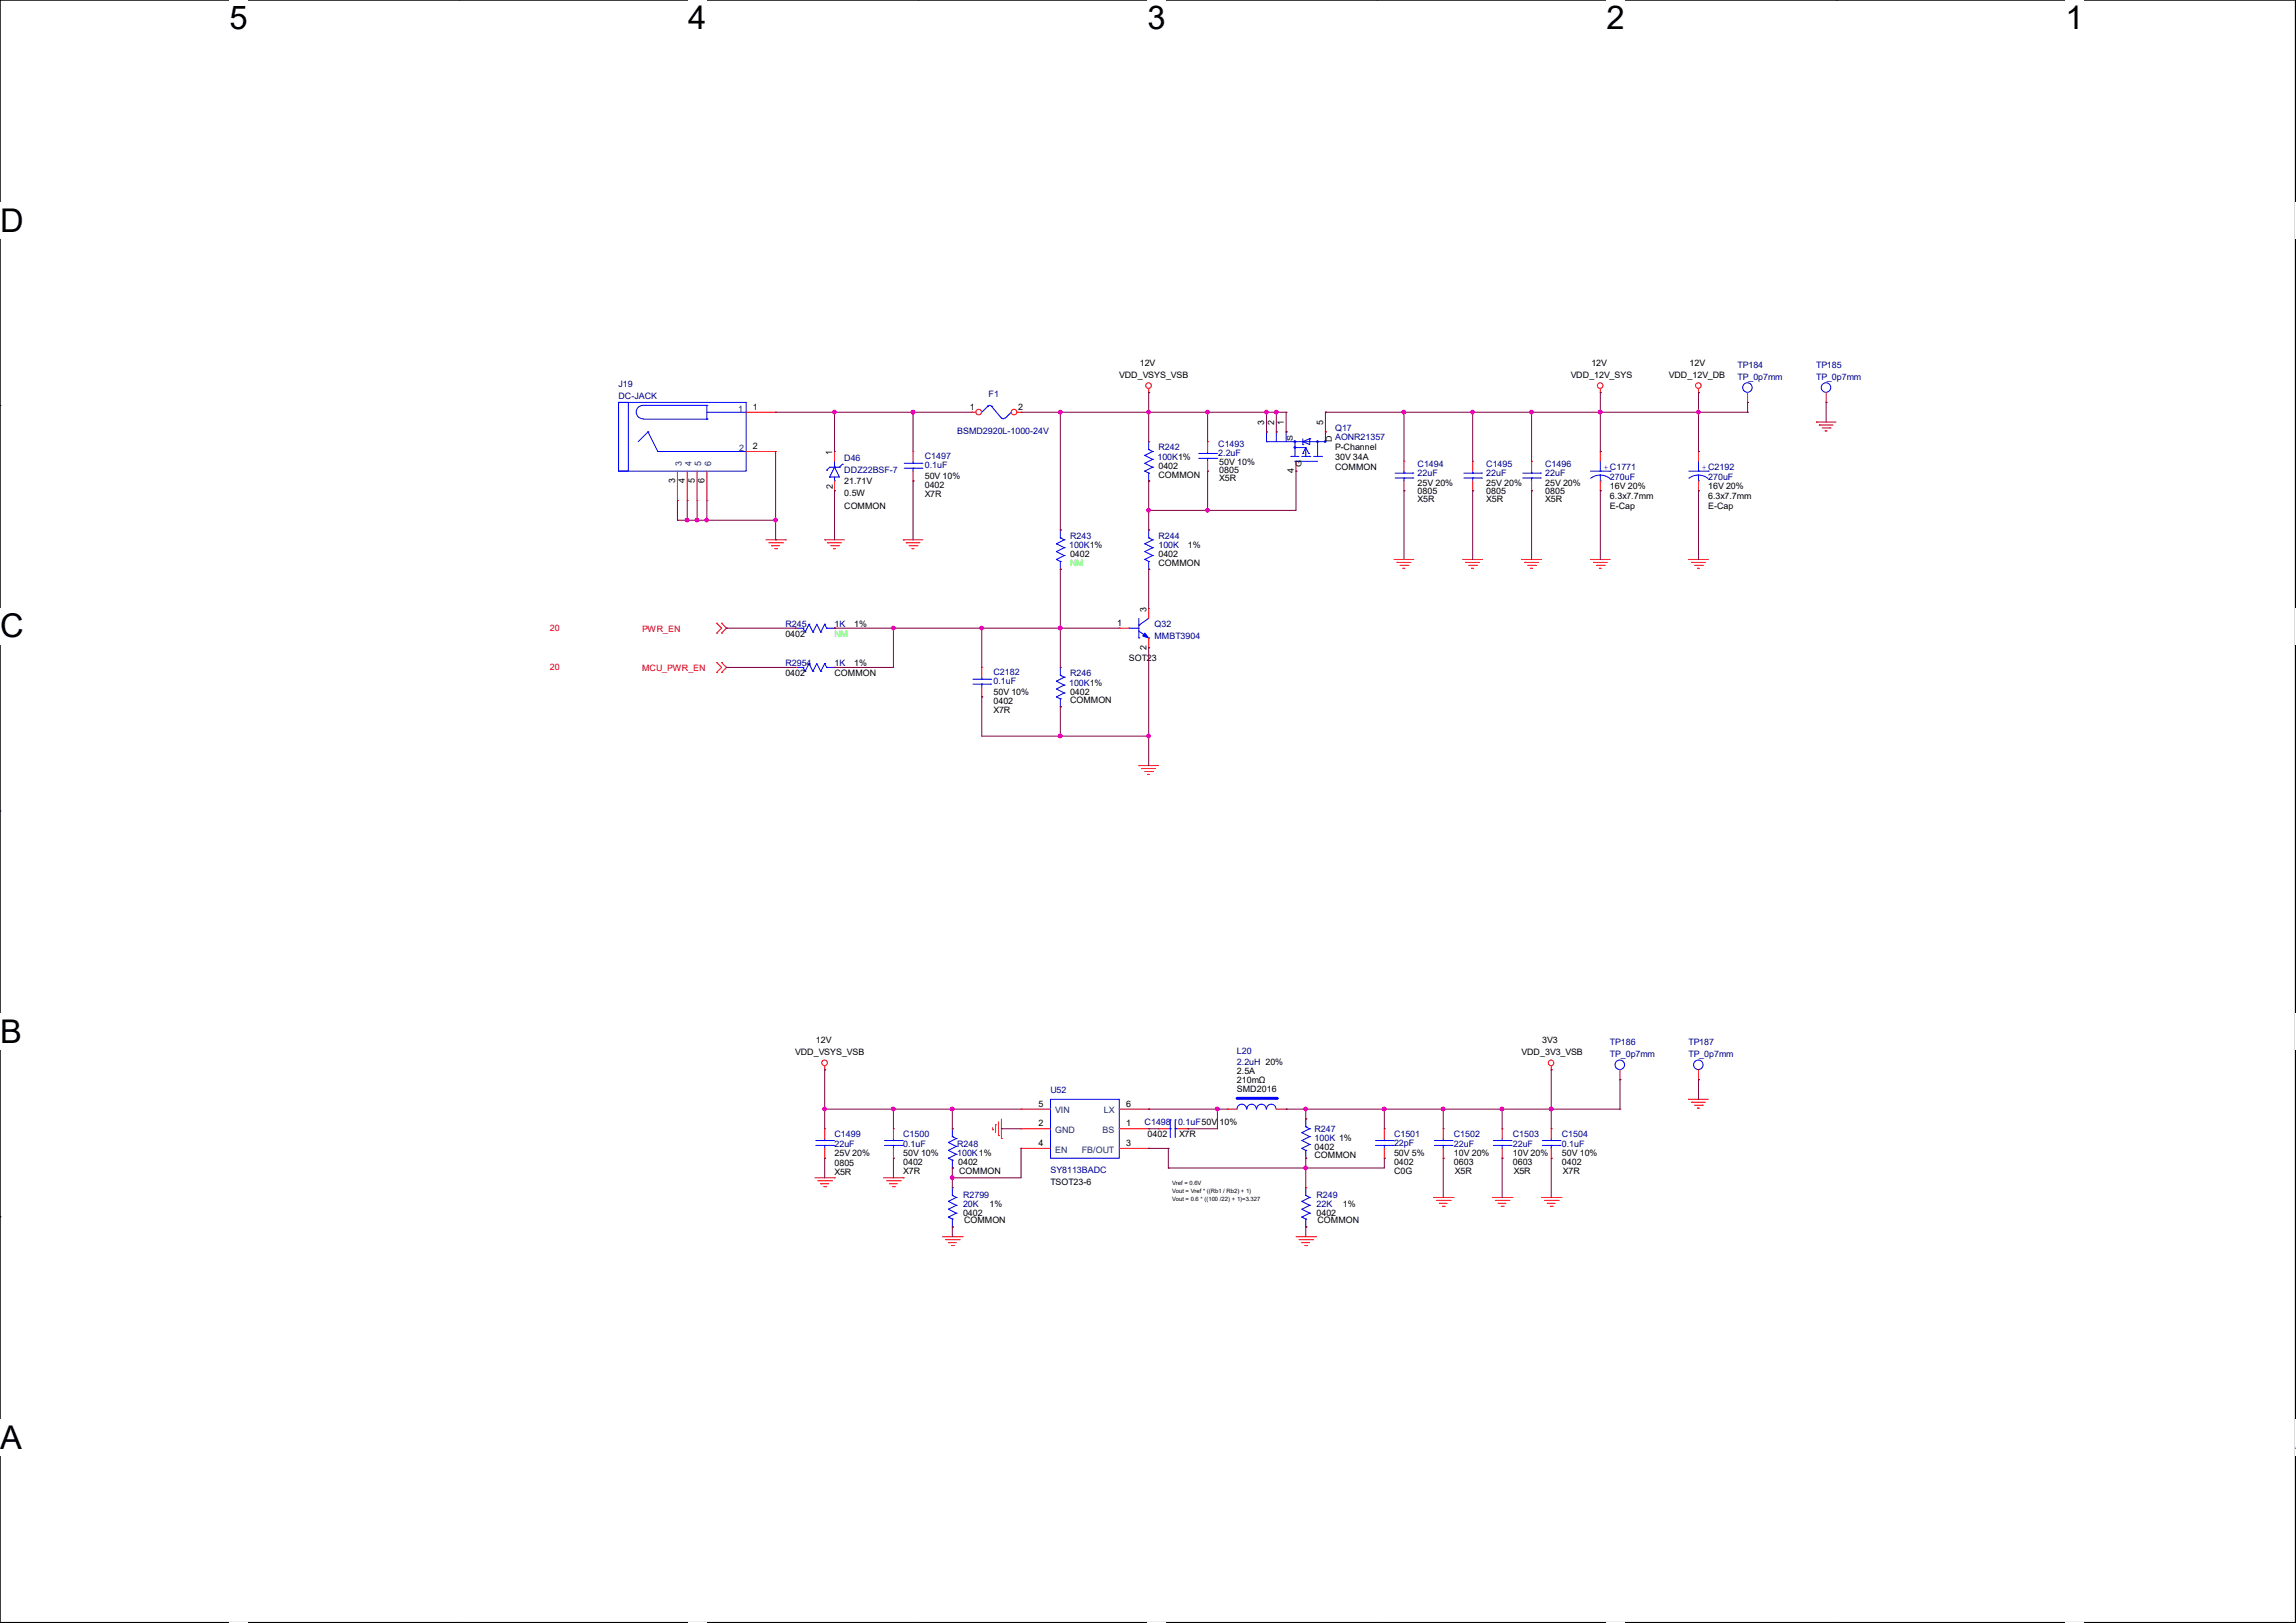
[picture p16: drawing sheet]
<svg xmlns="http://www.w3.org/2000/svg" width="297mm" height="210mm" viewBox="0 0 297 210" stroke-linecap="round" stroke-linejoin="round" font-family="sans-serif">
<defs><g id="words">
<g font-size="4.2">
<text x="29.7" y="3.8">5</text>
<text x="89" y="3.8">4</text>
<text x="148.4" y="3.8">3</text>
<text x="207.8" y="3.8">2</text>
<text x="267.2" y="3.8">1</text>
<text x="0" y="30">D</text>
<text x="0" y="82.5">C</text>
<text x="0" y="135">B</text>
<text x="0" y="187.5">A</text>
<text x="296.9" y="187.5">A</text>
</g>
<g font-size="1.1">
<text x="147.4" y="47.3">12V</text>
<text x="205.8" y="47.3">12V</text>
<text x="218.5" y="47.3">12V</text>
<text x="97.4" y="53">1</text>
<text x="125.5" y="53">1</text>
<text x="131.7" y="53">2</text>
<text x="144.8" y="48.9">VDD_VSYS_VSB</text>
<text x="203.2" y="48.9">VDD_12V_SYS</text>
<text x="215.9" y="48.9">VDD_12V_DB</text>
<text x="97.4" y="58.1">2</text>
<text x="107.7" y="58.8" transform="rotate(-90 107.7 58.8)">1</text>
<text x="163.5" y="55" transform="rotate(-90 163.5 55)">3</text>
<text x="164.8" y="55" transform="rotate(-90 164.8 55)">2</text>
<text x="166.1" y="55" transform="rotate(-90 166.1 55)">1</text>
<text x="171.2" y="55" transform="rotate(-90 171.2 55)">5</text>
<text x="172.7" y="58.3">P-Channel</text>
<text x="172.7" y="59.5">30V 34A</text>
<text x="87.3" y="62.5" transform="rotate(-90 87.3 62.5)">3</text>
<text x="88.6" y="62.5" transform="rotate(-90 88.6 62.5)">4</text>
<text x="89.9" y="62.5" transform="rotate(-90 89.9 62.5)">5</text>
<text x="91.1" y="62.5" transform="rotate(-90 91.1 62.5)">6</text>
<text x="107.7" y="63.3" transform="rotate(-90 107.7 63.3)">2</text>
<text x="109.2" y="62.6">21.71V</text>
<text x="109.2" y="64.2">0.5W</text>
<text x="109.2" y="65.9">COMMON</text>
<text x="119.6" y="61.9">50V 10%</text>
<text x="119.6" y="63.2">0402</text>
<text x="119.6" y="64.3">X7R</text>
<text x="149.8" y="60.7">0402</text>
<text x="149.8" y="61.8">COMMON</text>
<text x="157.7" y="60.2">50V 10%</text>
<text x="157.7" y="61.2">0805</text>
<text x="157.7" y="62.2">X5R</text>
<text x="167.3" y="61.2" transform="rotate(-90 167.3 61.2)">4</text>
<text x="172.7" y="60.8">COMMON</text>
<text x="183.4" y="62.8">25V 20%</text>
<text x="183.4" y="64">0805</text>
<text x="183.4" y="65">X5R</text>
<text x="192.3" y="62.8">25V 20%</text>
<text x="192.3" y="64">0805</text>
<text x="192.3" y="65">X5R</text>
<text x="199.9" y="62.8">25V 20%</text>
<text x="199.9" y="64">0805</text>
<text x="199.9" y="65">X5R</text>
<text x="208.3" y="63.3">16V 20%</text>
<text x="208.3" y="64.6">6.3x7.7mm</text>
<text x="208.3" y="65.9">E-Cap</text>
<text x="221" y="63.3">16V 20%</text>
<text x="221" y="64.6">6.3x7.7mm</text>
<text x="221" y="65.9">E-Cap</text>
<text x="153.7" y="71">1%</text>
<text x="138.4" y="72.1">0402</text>
<text x="149.8" y="72.1">0402</text>
<text x="149.8" y="73.2">COMMON</text>
<text x="101.6" y="82.4">0402</text>
<text x="110.5" y="81.1">1%</text>
<text x="144.5" y="81">1</text>
<text x="148.3" y="79.1" transform="rotate(-90 148.3 79.1)">3</text>
<text x="101.6" y="87.5">0402</text>
<text x="107.9" y="87.5">COMMON</text>
<text x="110.5" y="86.2">1%</text>
<text x="128.5" y="89.9">50V 10%</text>
<text x="138.4" y="89.9">0402</text>
<text x="146" y="85.6">SOT23</text>
<text x="148.3" y="84.1" transform="rotate(-90 148.3 84.1)">2</text>
<text x="128.5" y="91.1">0402</text>
<text x="128.5" y="92.3">X7R</text>
<text x="138.4" y="91">COMMON</text>
<text x="102.9" y="136.5">VDD_VSYS_VSB</text>
<text x="105.5" y="135">12V</text>
<text x="196.8" y="136.5">VDD_3V3_VSB</text>
<text x="199.5" y="135">3V3</text>
<text x="134.4" y="143.2">5</text>
<text x="145.7" y="143.2">6</text>
<text x="160" y="141.3">SMD2016</text>
<text x="160" y="139">2.5A</text>
<text x="160" y="140.2">210mΩ</text>
<text x="107.9" y="149.6">25V 20%</text>
<text x="116.8" y="149.6">50V 10%</text>
<text x="134.4" y="148.3">4</text>
<text x="134.4" y="145.8">2</text>
<text x="145.7" y="145.8">1</text>
<text x="145.7" y="148.3">3</text>
<text x="148.4" y="147.2">0402</text>
<text x="152.5" y="147.2">X7R</text>
<text x="170" y="148.8">0402</text>
<text x="170" y="149.8">COMMON</text>
<text x="180.3" y="149.6">50V 5%</text>
<text x="188.1" y="149.6">10V 20%</text>
<text x="195.7" y="149.6">10V 20%</text>
<text x="202" y="149.6">50V 10%</text>
<text x="107.9" y="150.8">0805</text>
<text x="107.9" y="152">X5R</text>
<text x="116.8" y="150.7">0402</text>
<text x="116.8" y="151.9">X7R</text>
<text x="123.9" y="150.7">0402</text>
<text x="124.1" y="151.9">COMMON</text>
<text x="135.9" y="153.4">TSOT23-6</text>
<text x="180.3" y="150.7">0402</text>
<text x="180.3" y="151.9">C0G</text>
<text x="188.1" y="150.7">0603</text>
<text x="188.2" y="151.9">X5R</text>
<text x="195.7" y="150.7">0603</text>
<text x="195.8" y="151.9">X5R</text>
<text x="202" y="150.7">0402</text>
<text x="202.2" y="151.9">X7R</text>
<text x="124.6" y="157.3">0402</text>
<text x="124.7" y="158.2">COMMON</text>
<text x="128" y="156.2">1%</text>
<text x="170.3" y="157.3">0402</text>
<text x="170.4" y="158.2">COMMON</text>
<text x="173.7" y="156.2">1%</text>
</g>
<g font-size="1.1" fill="#000080">
<text x="224.8" y="47.6">TP184</text>
<text x="234.9" y="47.6">TP185</text>
<text x="80" y="50.1">J19</text>
<text x="80" y="51.6">DC-JACK</text>
<text x="127.9" y="51.4">F1</text>
<text x="224.8" y="49.1">TP_0p7mm</text>
<text x="234.9" y="49.1">TP_0p7mm</text>
<text x="109.2" y="59.6">D46</text>
<text x="119.6" y="59.4">C1497</text>
<text x="123.8" y="56.2">BSMD2920L-1000-24V</text>
<text x="149.7" y="59.5">100K1%</text>
<text x="149.8" y="58.3">R242</text>
<text x="157.6" y="57.9">C1493</text>
<text x="157.6" y="59">2.2uF</text>
<text x="172.7" y="55.7">Q17</text>
<text x="172.7" y="57">AONR21357</text>
<text x="109.2" y="61.2">DDZ22BSF-7</text>
<text x="119.6" y="60.5">0.1uF</text>
<text x="183.4" y="60.4">C1494</text>
<text x="183.4" y="61.6">22uF</text>
<text x="192.3" y="60.4">C1495</text>
<text x="192.3" y="61.6">22uF</text>
<text x="199.9" y="60.4">C1496</text>
<text x="199.9" y="61.6">22uF</text>
<text x="208.3" y="62.1">270uF</text>
<text x="221" y="62.1">270uF</text>
<text x="138.3" y="71">100K1%</text>
<text x="138.4" y="69.7">R243</text>
<text x="149.8" y="69.7">R244</text>
<text x="149.8" y="71">100K</text>
<text x="101.6" y="81.1">R245</text>
<text x="107.9" y="81.1">1K</text>
<text x="149.3" y="81.1">Q32</text>
<text x="149.3" y="82.6">MMBT3904</text>
<text x="101.6" y="86.2">R2954</text>
<text x="107.9" y="86.2">1K</text>
<text x="128.5" y="87.3">C2182</text>
<text x="128.5" y="88.5">0.1uF</text>
<text x="138.3" y="88.7">100K1%</text>
<text x="138.4" y="87.5">R246</text>
<text x="160" y="136.4">L20</text>
<text x="160" y="137.8">2.2uH 20%</text>
<text x="208.3" y="135.2">TP186</text>
<text x="208.3" y="136.7">TP_0p7mm</text>
<text x="218.4" y="135.2">TP187</text>
<text x="218.4" y="136.7">TP_0p7mm</text>
<text x="135.9" y="141.4">U52</text>
<text x="107.9" y="147.2">C1499</text>
<text x="107.9" y="148.4">22uF</text>
<text x="116.8" y="147.2">C1500</text>
<text x="116.8" y="148.4">0.1uF</text>
<text x="123.8" y="148.4">R248</text>
<text x="123.8" y="149.6">100K1%</text>
<text x="148.1" y="145.6">C1498</text>
<text x="152.4" y="145.6">0.1uF50V 10%</text>
<text x="170" y="146.5">R247</text>
<text x="170" y="147.7">100K 1%</text>
<text x="180.3" y="147.2">C1501</text>
<text x="180.3" y="148.3">22pF</text>
<text x="188.1" y="147.2">C1502</text>
<text x="188.1" y="148.4">22uF</text>
<text x="195.7" y="147.2">C1503</text>
<text x="195.7" y="148.4">22uF</text>
<text x="202" y="147.2">C1504</text>
<text x="202" y="148.4">0.1uF</text>
<text x="124.6" y="155">R2799</text>
<text x="135.9" y="151.7">SY8113BADC</text>
<text x="170.3" y="155">R249</text>
<text x="124.6" y="156.2">20K</text>
<text x="170.3" y="156.2">22K</text>
</g>
<g font-size="1.1" fill="#004080">
<text x="95.5" y="53.3">1</text>
<text x="95.6" y="58.4">2</text>
<text x="88.2" y="60.3" transform="rotate(-90 88.2 60.3)">3</text>
<text x="89.5" y="60.3" transform="rotate(-90 89.5 60.3)">4</text>
<text x="90.7" y="60.3" transform="rotate(-90 90.7 60.3)">5</text>
<text x="92" y="60.3" transform="rotate(-90 92 60.3)">6</text>
<text x="136.5" y="149.1">EN</text>
<text x="136.5" y="146.6">GND</text>
<text x="136.5" y="144.1">VIN</text>
<text x="139.9" y="149.1">FB/OUT</text>
<text x="142.6" y="146.6">BS</text>
<text x="142.8" y="144.1">LX</text>
</g>
<g font-size="1.1" fill="#00f">
<text x="207.4" y="60.8">+ C1771</text>
<text x="220.1" y="60.8">+ C2192</text>
</g>
<g font-size="1.1" fill="#0f0">
<text x="138.4" y="73.2">NM</text>
<text x="107.9" y="82.4">NM</text>
</g>
<g font-size="1.1" fill="#f00">
<text x="71.1" y="81.6">20</text>
<text x="83.1" y="81.7">PWR_EN</text>
<text x="71.1" y="86.7">20</text>
<text x="83.1" y="86.8">MCU_PWR_EN</text>
</g>
<g font-size="1">
<text x="167.2" y="57" transform="rotate(-90 167.2 57)">S</text>
<text x="172.3" y="57.2" transform="rotate(-90 172.3 57.2)">D</text>
<text x="168.4" y="60.5" transform="rotate(-90 168.4 60.5)">G</text>
</g>
<g font-size=".8">
<text x="151.6" y="153.4">Vref = 0.6V</text>
<text x="151.6" y="155.4">Vout = 0.6 * ((100 /22) + 1)=3.327</text>
<text x="151.6" y="154.4">Vout = Vref * ((Rb1 / Rb2) + 1)</text>
</g>
</g></defs>
<path d="M0 0h296.9v209.9h-296.9z" fill="none" stroke="#000" stroke-width=".13"/>
<g fill="#fff">
<path d="M29.7 0h2.3v4.7h-2.3z"/>
<path d="M29.7 209.9h2.3v.1h-2.3z"/>
</g>
<path d="M59.4 0h.1M59.4 209.9h.1" fill="none" stroke="#000" stroke-width=".13"/>
<g fill="#fff">
<path d="M89 0h2.4v4.7h-2.4z"/>
<path d="M89 209.9h2.4v.1h-2.4z"/>
</g>
<path d="M118.7 0h.1M118.7 209.9h.1" fill="none" stroke="#000" stroke-width=".13"/>
<g fill="#fff">
<path d="M148.4 0h2.4v4.7h-2.4z"/>
<path d="M148.4 209.9h2.4v.1h-2.4z"/>
</g>
<path d="M178.1 0h.1M178.1 209.9h.1" fill="none" stroke="#000" stroke-width=".13"/>
<g fill="#fff">
<path d="M207.8 0h2.4v4.7h-2.4z"/>
<path d="M207.8 209.9h2.4v.1h-2.4z"/>
</g>
<path d="M237.5 0h.1M237.5 209.9h.1" fill="none" stroke="#000" stroke-width=".13"/>
<g fill="#fff">
<path d="M267.2 0h2.4v4.7h-2.4z"/>
<path d="M267.2 209.9h2.4v.1h-2.4z"/>
<path d="M0 26.2h3v4.7h-3z"/>
<path d="M296.9 26.2h.1v4.7h-.1z"/>
<path d="M0 78.7h3v4.7h-3z"/>
<path d="M296.9 78.7h.1v4.7h-.1z"/>
</g>
<path d="M0 52.5h.1M296.9 52.5h.1" fill="none" stroke="#000" stroke-width=".13"/>
<g fill="#fff">
<path d="M0 131.1h2.8v4.8h-2.8z"/>
<path d="M296.9 131.1h.1v4.8h-.1z"/>
</g>
<path d="M0 104.9h.1M296.9 104.9h.1" fill="none" stroke="#000" stroke-width=".13"/>
<g fill="#fff">
<path d="M-.1 183.6h2.9v4.8h-2.9z"/>
<path d="M296.8 183.6h.2v4.8h-.2z"/>
</g>
<path d="M0 157.4h.1M296.9 157.4h.1" fill="none" stroke="#000" stroke-width=".13"/>
<g fill="none" stroke="#f00" stroke-width=".13">
<path d="M96.5 53.3h3.8M96.5 58.4h3.8M100.3 53.3h.1M100.3 58.4h.1M118.1 58.4h.1M118.1 58.4v1.3M148.6 50.8h.1M148.6 57.1h.1M148.6 50.3v.5M156.2 57.1h.1M156.2 57.1v1.3M156.2 59.7v1.3"/>
<path d="M163.8 55.9h.1M165.1 55.9h.1M166.4 55.9h.1M167.6 59.7v1.3M171.4 55.9h.1M190.5 59.7h.1M190.5 59.7v1.3M207 50.8h.1M207 58.4h.1M207 50.3v.5M207 58.4v1.3M219.7 50.8h.1"/>
<path d="M219.7 50.3v.5M234.9 54.6h.1M234.9 54.6h2.6M235.3 55h.1M235.3 55h1.8M235.7 55.4h1M236.1 55.8h.1M236.1 55.8h.2M236.2 52.1h.1M236.2 50.8v1.3M236.7 55.4h.1M87.6 64.8h.1"/>
<path d="M87.6 61v3.8M88.9 64.8h.1M88.9 61v3.8M90.2 64.8h.1M90.2 61v3.8M91.4 64.8h.1M91.4 61v3.8M99.1 69.8h2.5M99.4 70.2h1.8M99.8 70.6h.1M99.8 70.6h1M100.2 71h.3"/>
<path d="M100.5 71h.1M101.2 70.2h.1M101.6 69.8h.1M106.7 69.8h.1M106.7 69.8h2.5M107.1 70.2h.1M107.1 70.2h1.7M107.4 70.6h1.1M107.8 71h.1M107.8 71h.3M108.5 70.6h.1M116.8 69.8h.1"/>
<path d="M116.8 69.8h2.6M117.2 70.2h.1M117.2 70.2h1.8M117.6 70.6h1M118 71h.1M118 71h.2M118.1 62.2h.1M118.1 61v1.2M118.6 70.6h.1M137.2 68.6h.1M137.2 73.7h.1M148.6 68.6h.1"/>
<path d="M148.6 73.7h.1M148.6 62.2h.1M156.2 61h.1M167.6 61h.1M180.3 72.4h.1M180.3 72.4h2.6M180.7 72.8h.1M180.7 72.8h1.8M181.1 73.2h1M181.5 73.5h.1M181.5 73.5h.2M182.1 73.2h.1"/>
<path d="M189.2 72.4h.1M189.2 72.4h2.6M189.6 72.8h.1M189.6 72.8h1.8M190 73.2h1M190.4 73.5h.1M190.4 73.5h.2M190.5 63.5h.1M190.5 62.2v1.3M191 73.2h.1M196.8 72.4h.1M196.8 72.4h2.6"/>
<path d="M197.2 72.8h.1M197.2 72.8h1.8M197.6 73.2h1M198 73.5h.1M198 73.5h.2M198.6 73.2h.1M205.7 72.4h.1M205.7 72.4h2.6M206.1 72.8h.1M206.1 72.8h1.8M206.5 73.2h1M206.9 73.5h.1"/>
<path d="M206.9 73.5h.2M207 63.5h.1M207 62.2v1.3M207.5 73.2h.1M218.4 72.4h.1M218.4 72.4h2.6M218.8 72.8h.1M218.8 72.8h1.8M219.2 73.2h1M219.6 73.5h.1M219.6 73.5h.2M220.2 73.2h.1"/>
<path d="M92.7 81.9h.1M92.7 80.6h.1M92.7 87h.1M92.7 85.7h.1M92.7 80.6l.6 .7-.6 .6M92.7 85.7l.6 .7-.6 .6M93.3 80.6h.1M93.3 81.9h.1M93.3 85.7h.1M93.3 87h.1M93.3 80.6l.7 .7-.7 .6M93.3 85.7l.7 .7-.7 .6"/>
<path d="M102.9 81.3h.1M102.9 86.4h.1M107.9 81.3h.1M107.9 86.4h.1M127 86.4h.1M127 90.2h.1M127 86.4v1.2M127 88.9v1.3M147.3 99.1h.1M147.3 99.1h2.6M147.7 99.4h.1M147.7 99.4h1.8"/>
<path d="M148.1 99.8h1M149.1 99.8h.1M148.5 100.2h.1M148.5 100.2h.2M106.7 138.4h.1M106.7 137.9v.5M200.7 138.4h.1M200.7 137.9v.5M219.7 139.7h.1M219.7 138.4v1.3M105.4 152.4h2.5M105.8 152.8h1.8"/>
<path d="M106.2 153.2h.1M106.2 153.2h1M106.6 153.5h.2M106.7 146h.1M106.7 149.9h.1M106.7 146v1.3M106.7 148.6v1.3M106.8 153.5h.1M107.6 152.8h.1M107.9 152.4h.1M114.3 152.4h2.5M114.7 152.8h1.8"/>
<path d="M115.1 153.2h.1M115.1 153.2h1M115.4 153.5h.3M115.7 153.5h.1M116.5 152.8h.1M116.8 152.4h.1M123.2 146h.1M123.2 151.1h.1M123.2 153.7h.1M123.2 158.7h.1M128.4 146.2h.1M128.4 145.9v.3"/>
<path d="M128.8 145.5h.1M128.8 145.5v1.1M129.2 146.9h.1M129.2 145.2v1.7M129.5 147.3h.1M129.5 144.8v2.5M168.9 153.7h.1M168.9 158.7h.1M168.9 144.8h.1M168.9 149.9h.1M179.1 146h.1M179.1 149.9h.1"/>
<path d="M179.1 146v1.3M179.1 148.6v1.3M185.4 154.9h2.6M185.8 155.3h1.8M186.2 155.7h.1M186.2 155.7h1M186.6 156.1h.2M186.7 146h.1M186.7 149.9h.1M186.7 146v1.3M186.7 148.6v1.3M186.8 156.1h.1"/>
<path d="M187.6 155.3h.1M188 154.9h.1M193 154.9h2.6M193.4 155.3h1.8M193.8 155.7h.1M193.8 155.7h1M194.2 156.1h.2M194.4 156.1h.1M195.2 155.3h.1M195.6 154.9h.1M199.4 154.9h2.5M199.8 155.3h1.7"/>
<path d="M200.2 155.7h.1M200.2 155.7h1M200.5 156.1h.3M200.7 146h.1M200.7 149.9h.1M200.7 146v1.3M200.7 148.6v1.3M200.8 156.1h.1M201.5 155.3h.1M201.9 154.9h.1M218.4 142.2h.1M218.4 142.2h2.6"/>
<path d="M218.8 142.6h.1M218.8 142.6h1.8M219.2 143h1M219.6 143.4h.1M219.6 143.4h.2M220.2 143h.1M121.9 160h2.6M122.3 160.4h1.8M122.7 160.8h.1M122.7 160.8h1M123.1 161.2h.2M123.3 161.2h.1"/>
<path d="M124.1 160.4h.1M124.5 160h.1M167.6 160h2.6M168 160.4h1.8M168.4 160.8h.1M168.4 160.8h1M168.8 161.2h.2M169 161.2h.1M169.8 160.4h.1M170.2 160h.1"/>
<circle cx="148.6" cy="49.9" r=".36"/>
<circle cx="207" cy="49.9" r=".36"/>
<circle cx="219.7" cy="49.9" r=".36"/>
<circle cx="106.7" cy="137.5" r=".36"/>
<circle cx="200.6" cy="137.5" r=".36"/>
</g>
<g fill="none" stroke="#00f" stroke-width=".13">
<path d="M80 52.1h1.3v8.9h-1.3zM80 52.1h16.5v8.9h-16.5zM83.2 54.2h8.2M83.8 55.9h.1M83.8 55.9l-1.3 1.2M83.8 55.9l1.3 2.5M85.1 58.4h.1M85.1 58.4h11.4M91.4 52.5h.1M91.4 54.2h.1M91.4 52.5h-8.2a.87 .87 0 0 0-.9 .8 .87 .87 0 0 0 .9 .9M91.4 52.5v1.7"/>
<path d="M91.4 53.3h5.1M96.5 58.4h.1M96.5 53.3h.1M117 59.9h2.3M118.1 59.9h.1M118.1 59.7v.2M119.3 59.9h.1M127.7 52.6l.3-.1 .3 .1M127.8 52.6h.1M127.8 52.6l-.8 .7M128.3 52.6h.1M128.3 52.6l1.2 1.5"/>
<path d="M130 54.1l-.2 .1-.2-.1M130.8 53.3h.1M130.8 53.3l-.8 .8M148.1 58.9h.1M148.1 58.9l1 .5M148.6 58.2h.1M148.6 57.1h.1M148.6 57.1v1.1M148.6 58.2l.5 .2M149.1 59.4h.1M149.1 58.4h.1M149.1 59.4l-1 .5 1 .6"/>
<path d="M149.1 58.4l-1 .5M155.1 59.3h2.3M155.1 58.7h2.3M156.2 58.7h.1M156.2 59.3h.1M156.2 58.4v.3M156.2 59.3v.4M157.4 59.3h.1M157.4 58.7h.1M163.8 57.1h.1M163.8 55.9h.1M163.8 55.9v1.2"/>
<path d="M165.1 55.9h.1M165.1 55.9v1.2M166.4 55.9h.1M166.4 55.9v1.2M167 59.1h.1M167 59.1h1M167.5 59.7h.1M167.5 57.9h.1M167.5 57.1h.1M167.5 59.7h2.9M167.5 57.9h1.4M167.5 57.1v2"/>
<path d="M167.6 59.7h.1M168.4 59.1h1M168.5 57.1h.1M168.5 58.7h.1M168.5 57.5h.1M168.5 56.8v.7M168.9 59.1h.1M168.9 57.9v1.2M168.9 57.9l-.4 .8M168.9 57.9l.4 .8M169.3 58.7h.1M169.4 59.1h.1"/>
<path d="M169.4 56.8h.1M169.4 56.8v.7l-.9-.4M169.4 56.8l-.9 .3M169.9 59.1h1M170.4 57.1h.1M170.4 57.1v2M170.9 59.1h.1M171.4 55.9h.1M171.4 55.9v1.2h-7.6M207 59.7v1.3M117 60.6h2.3M118.1 60.6h.1"/>
<path d="M118.1 60.6v.4M119.3 60.6h.1M136.7 72.4h.1M136.7 70.4h.1M136.7 72.4l.5 .2M136.7 70.4l1 .5M137.2 72.6h.1M137.2 69.6h.1M137.2 68.6h.1M137.2 73.7h.1M137.2 69.6l.5 .2M137.2 68.6v1"/>
<path d="M137.2 72.6v1.1M137.7 71.9h.1M137.7 70.9h.1M137.7 69.8h.1M137.7 70.9l-1 .5 1 .5M137.7 71.9l-1 .5M137.7 69.8l-1 .6M148.1 72.4h.1M148.1 70.4h.1M148.1 61h.1M148.1 72.4l.5 .2M148.1 70.4l1 .5"/>
<path d="M148.1 61l.5 .2M148.6 72.6h.1M148.6 69.6h.1M148.6 68.6h.1M148.6 73.7h.1M148.6 61.2h.1M148.6 62.2h.1M148.6 69.6l.5 .2M148.6 61.2v1M148.6 68.6v1M148.6 72.6v1.1M149.1 71.9h.1"/>
<path d="M149.1 70.9h.1M149.1 69.8h.1M149.1 60.5h.1M149.1 70.9l-1 .5 1 .5M149.1 71.9l-1 .5M149.1 69.8l-1 .6M149.1 60.5l-1 .5M189.4 61.8h2.2M189.4 61.2h2.2M190.5 61.2h.1M190.5 61.8h.1M190.5 61v.2"/>
<path d="M190.5 61.8v.4M191.6 61.8h.1M191.6 61.2h.1M205.7 61h2.6M207 62.2h.1M207 61h.1M207 61.5a2.02 2.02 0 0 1 1.2 .4M207 61.5a2 2 0 0 0-1.2 .4M207 61.5v.7M208.3 61h.1M102.9 81.3h.1M102.9 86.4h.1"/>
<path d="M102.9 81.3h1M102.9 86.4h1M103.9 81.3h.1M103.9 86.4h.1M103.9 81.3l.2 .5M103.9 86.4l.2 .5M104.1 81.8h.1M104.1 86.9h.1M104.6 80.8h.1M104.6 85.9h.1M104.6 80.8l-.5 1M104.6 80.8l.6 1"/>
<path d="M104.6 85.9l-.5 1M104.6 85.9l.6 1M105.2 81.8h.1M105.2 86.9h.1M105.2 81.8l.5-1 .5 1M105.2 86.9l.5-1 .5 1M106.2 81.8h.1M106.2 86.9h.1M106.7 80.8h.1M106.7 85.9h.1M106.7 80.8l.2 .5M106.7 80.8l-.5 1"/>
<path d="M106.7 85.9l.2 .5M106.7 85.9l-.5 1M106.9 81.3h.1M106.9 86.4h.1M106.9 81.3h1M106.9 86.4h1M107.9 81.3h.1M107.9 86.4h.1M125.9 88.5h2.2M125.9 87.9h2.2M127 87.9h.1M127 88.5h.1"/>
<path d="M127 87.6v.3M127 88.5v.4M128.1 88.5h.1M128.1 87.9h.1M105.5 148.2h2.3M105.5 147.6h2.3M106.7 147.6h.1M106.7 148.2h.1M106.7 147.3v.3M106.7 148.2v.4M107.8 148.2h.1M107.8 147.6h.1"/>
<path d="M122.7 149.9h.1M122.7 147.8h.1M122.7 157.5h.1M122.7 155.4h.1M122.7 149.9l.5 .2M122.7 147.8l1 .5M122.7 157.5l.5 .2M122.7 155.4l1 .6M123.2 150.1h.1M123.2 147.1h.1M123.2 146h.1M123.2 151.1h.1"/>
<path d="M123.2 157.7h.1M123.2 154.7h.1M123.2 153.7h.1M123.2 158.7h.1M123.2 147.1l.5 .2M123.2 146v1.1M123.2 150.1v1M123.2 153.7v1M123.2 157.7v1M123.2 154.7l.5 .2M123.7 149.4h.1M123.7 148.3h.1"/>
<path d="M123.7 147.3h.1M123.7 157h.1M123.7 156h.1M123.7 154.9h.1M123.7 148.3l-1 .5 1 .6M123.7 149.4l-1 .5M123.7 147.3l-1 .5M123.7 156l-1 .5 1 .5M123.7 157l-1 .5M123.7 154.9l-1 .5M168.4 157.5h.1M168.4 155.4h.1"/>
<path d="M168.4 148.6h.1M168.4 146.6h.1M168.4 157.5l.5 .2M168.4 155.4l1 .6M168.4 148.6l.5 .2M168.4 146.6l1 .5M168.9 157.7h.1M168.9 154.7h.1M168.9 153.7h.1M168.9 158.7h.1M168.9 148.8h.1M168.9 145.8h.1"/>
<path d="M168.9 144.8h.1M168.9 149.9h.1M168.9 154.7l.5 .2M168.9 144.8v1M168.9 148.8v1.1M168.9 153.7v1M168.9 157.7v1M168.9 145.8l.5 .2M169.4 157h.1M169.4 156h.1M169.4 154.9h.1M169.4 148.1h.1"/>
<path d="M169.4 147.1h.1M169.4 146h.1M169.4 156l-1 .5 1 .5M169.4 157l-1 .5M169.4 154.9l-1 .5M169.4 147.1l-1 .5 1 .5M169.4 148.1l-1 .5M169.4 146l-1 .6M177.9 148.2h2.3M177.9 147.6h2.3M179.1 147.6h.1M179.1 148.2h.1"/>
<path d="M179.1 147.3v.3M179.1 148.2v.4M180.2 148.2h.1M180.2 147.6h.1M185.5 148.2h2.3M185.5 147.6h2.3M186.7 147.6h.1M186.7 148.2h.1M186.7 147.3v.3M186.7 148.2v.4M187.8 148.2h.1M187.8 147.6h.1"/>
<path d="M199.5 148.2h2.3M199.5 147.6h2.3M200.7 147.6h.1M200.7 148.2h.1M200.7 147.3v.3M200.7 148.2v.4M201.8 148.2h.1M201.8 147.6h.1"/>
<circle cx="167.5" cy="57.1" r=".11"/>
<circle cx="167.5" cy="57.9" r=".11"/>
<circle cx="170.4" cy="57.1" r=".11"/>
<circle cx="171.4" cy="57.1" r=".11"/>
<circle cx="236.2" cy="50.1" r=".61"/>
<circle cx="219.7" cy="137.8" r=".61"/>
</g>
<circle cx="126.6" cy="53.3" r=".36" fill="#fff" stroke="#f00" stroke-width=".13"/>
<path d="M125.7 53.3h.1M125.7 53.3h.5" fill="none" stroke="#f00" stroke-width=".13"/>
<circle cx="131.2" cy="53.3" r=".36" fill="#fff" stroke="#f00" stroke-width=".13"/>
<g fill="none" stroke="#f00" stroke-width=".13">
<path d="M107.9 58.4h.1M107.9 58.4v1.3M131.6 53.3h.5M132.1 53.3h.1M181.6 59.7h.1M181.6 59.7v1.3M219.7 58.4h.1M219.7 58.4v1.3M226.1 52.1h.1M226.1 50.8v1.3M107.9 63.5h.1M107.9 62.2v1.3"/>
<path d="M148.6 78.7h.1M148.6 78.7v1.3M181.6 63.5h.1M181.6 62.2v1.3M219.7 63.5h.1M219.7 62.2v1.3M137.2 86.4h.1M137.2 91.4h.1M144.8 81.3h.1M144.8 81.3h1.2M148.6 83.8h.1M148.6 82.5v1.3"/>
<path d="M209.5 139.7h.1M209.5 138.4v1.3M115.6 146h.1M115.6 149.9h.1M115.6 146v1.3M115.6 148.6v1.3M149.9 146h.1M149.9 146h1.2M152.4 146h1.3M153.7 146h.1M194.3 146h.1M194.3 149.9h.1"/>
<path d="M194.3 146v1.3M194.3 148.6v1.3"/>
</g>
<g fill="none" stroke="#00f" stroke-width=".13">
<path d="M107.9 59.7v.8M219.7 59.7v1.3M106.9 60.8h.1M107.3 61.7h.1M107.9 60.5h.1M107.9 62.2h.1M107.9 60.5l.7 1.2h-1.3M107.9 61.7v.5M107.9 60.5l-.6 1.2M108.6 60.5h.1M108.6 60.5h-1.3l-.4 .3M109 60.1h.1"/>
<path d="M109 60.1l-.4 .4M180.5 61.8h2.3M180.5 61.2h2.3M181.6 61.2h.1M181.6 61.8h.1M181.6 61v.2M181.6 61.8v.4M182.8 61.8h.1M182.8 61.2h.1M218.4 61h2.6M219.7 62.2h.1M219.7 61h.1"/>
<path d="M219.7 61.5a2.02 2.02 0 0 1 1.2 .4M219.7 61.5a2 2 0 0 0-1.2 .4M219.7 61.5v.7M221 61h.1M136.7 90.2h.1M136.7 88.1h.1M136.7 90.2l.5 .2M136.7 88.1l1 .5M137.2 90.4h.1M137.2 87.4h.1M137.2 86.4h.1M137.2 91.4h.1"/>
<path d="M137.2 87.4l.5 .2M137.2 86.4v1M137.2 90.4v1M137.7 89.7h.1M137.7 88.6h.1M137.7 87.6h.1M137.7 88.6l-1 .6 1 .5M137.7 89.7l-1 .5M137.7 87.6l-1 .5M146 81.3h.1M146 81.3h1.3M147.3 80.9h.1"/>
<path d="M147.3 82.5h.1M147.3 81.7l1.3 .8M147.3 80v2.5M148.6 82.5h.1M148.6 80l-1.3 .9M114.4 148.2h2.3M114.4 147.6h2.3M115.6 147.6h.1M115.6 148.2h.1M115.6 147.3v.3M115.6 148.2v.4M116.7 148.2h.1"/>
<path d="M116.7 147.6h.1M151.1 146h.3M151.4 146h.1M151.4 144.9h.1M151.4 144.9v2.3M152 144.9h.1M152 146h.1M152 146h.4M152 144.9v2.3M193.2 148.2h2.3M193.2 147.6h2.3M194.3 147.6h.1"/>
<path d="M194.3 148.2h.1M194.3 147.3v.3M194.3 148.2v.4M195.5 148.2h.1M195.5 147.6h.1"/>
<circle cx="226" cy="50.1" r=".61"/>
<circle cx="209.5" cy="137.8" r=".61"/>
</g>
<path d="M148.1 81.9l.5 .6-.8-.2z" fill="#00f" stroke="#00f" stroke-width=".13"/>
<path d="M160 142.1h5.1" fill="none" stroke="#00f" stroke-width=".38"/>
<circle cx="165.1" cy="142.1" r=".19" fill="#00f"/>
<g fill="none" stroke="#00f" stroke-width=".13">
<path d="M197 61.8h2.3M197 61.2h2.3M198.1 61.2h.1M198.1 61.8h.1M198.1 61v.2M198.1 61.8v.4M199.3 61.8h.1M199.3 61.2h.1M135.9 142.2h8.9v7.7h-8.9zM161.2 143.5a.61 .61 0 0 0-.6-.6 .61 .61 0 0 0-.6 .6M162.5 143.5a.61 .61 0 0 0-.6-.6 .61 .61 0 0 0-.6 .6M163.8 143.5a.61 .61 0 0 0-.6-.6 .61 .61 0 0 0-.6 .6"/>
<path d="M165.1 143.5a.61 .61 0 0 0-.7-.6 .61 .61 0 0 0-.6 .6"/>
</g>
<g fill="none" stroke="#f00" stroke-width=".13">
<path d="M198.1 59.7h.1M198.1 59.7v1.3M198.1 63.5h.1M198.1 62.2v1.3M132.1 148.6h.1M132.1 146h.1M132.1 143.5h.1M132.1 143.5h3.8M132.1 146h3.8M132.1 148.6h3.8M144.8 143.5h3.8M144.8 146h3.8"/>
<path d="M144.8 148.6h3.8M148.6 146h.1M148.6 148.6h.1M148.6 143.5h.1M158.7 143.5h.1M158.7 143.5h1.3M165.1 143.5h1.3M166.4 143.5h.1"/>
</g>
<g fill="none" stroke="#800040" stroke-width=".13">
<path d="M100.3 53.3h25.4M100.3 58.4v11.4M107.9 53.3h.1M107.9 53.3v5.1M118.1 53.3h.1M118.1 53.3v5.1M132.1 53.3h34.3M137.2 53.3h.1M137.2 53.3v15.3M148.6 50.8h.1M148.6 53.3h.1M148.6 50.8v6.3"/>
<path d="M156.2 53.3h.1M156.2 53.3v3.8M163.8 53.3h.1M163.8 53.3v2.6M165.1 53.3h.1M165.1 53.3v2.6M166.4 53.3h.1M166.4 53.3v2.6M171.4 53.3h.1M171.4 53.3h54.7M171.4 53.3v2.6M181.6 53.3h.1"/>
<path d="M181.6 53.3v6.4M190.5 53.3h.1M190.5 53.3v6.4M198.1 53.3h.1M198.1 53.3v6.4M207 50.8h.1M207 53.3h.1M207 58.4h.1M207 50.8v7.6M219.7 53.3h.1M219.7 50.8h.1M219.7 58.4h.1"/>
<path d="M219.7 50.8v7.6M226.1 52.1h.1M226.1 53.3h.1M226.1 52.1v1.2M236.2 52.1h.1M236.2 52.1v2.5M87.6 67.3h.1M87.6 64.8v2.5M87.6 67.3h12.7M88.9 67.3h.1M88.9 64.8v2.5M90.2 67.3h.1"/>
<path d="M90.2 64.8v2.5M91.4 67.3h.1M91.4 64.8v2.5M100.3 67.3h.1M100.3 69.8h.1M107.9 63.5h.1M107.9 63.5v6.3M118.1 62.2h.1M118.1 62.2v7.6M137.2 73.7h.1M137.2 73.7v12.7M148.6 62.2h.1"/>
<path d="M148.6 66h.1M148.6 73.7h.1M148.6 62.2v6.4M148.6 73.7v5M156.2 61h.1M156.2 66h.1M156.2 61v5M167.6 61h.1M167.6 61v5h-19M181.6 63.5h.1M181.6 63.5v8.9M190.5 63.5h.1"/>
<path d="M190.5 63.5v8.9M198.1 63.5h.1M198.1 63.5v8.9M207 63.5h.1M207 63.5v8.9M219.7 63.5h.1M219.7 63.5v8.9M94 81.3h.1M94 86.4h.1M94 81.3h8.9M94 86.4h8.9M107.9 81.3h.1"/>
<path d="M107.9 86.4h.1M107.9 81.3h36.9M115.6 81.3h.1M115.6 81.3v5.1h-7.7M127 81.3h.1M127 90.2h.1M127 90.2v5h21.6M127 81.3v5.1M137.2 81.3h.1M137.2 91.4h.1M137.2 95.2h.1M137.2 91.4v3.8"/>
<path d="M148.6 83.8h.1M148.6 95.2h.1M148.6 83.8v15.3M106.7 138.4h.1M106.7 138.4v7.6M200.7 138.4h.1M200.7 138.4v7.6M209.5 139.7h.1M209.5 139.7v3.8M219.7 139.7h.1M219.7 139.7v2.5M106.7 143.5h.1"/>
<path d="M106.7 149.9h.1M106.7 149.9v2.5M106.7 143.5h25.4M115.6 143.5h.1M115.6 149.9h.1M115.6 143.5v2.5M115.6 149.9v2.5M123.2 143.5h.1M123.2 151.1h.1M123.2 152.4h.1M123.2 158.7h.1M123.2 143.5v2.5"/>
<path d="M123.2 151.1v2.6M123.2 158.7v1.3M129.5 146h.1M129.5 146h2.6M132.1 148.6h.1M132.1 148.6v3.8h-8.9M148.6 143.5h.1M148.6 146h.1M148.6 148.6h.1M148.6 143.5h10.1M148.6 146h1.3M148.6 148.6h2.5"/>
<path d="M151.1 148.6h.1M151.1 151.1h.1M151.1 148.6v2.5M153.7 146h.1M157.5 143.5h.1M157.5 143.5v2.5h-3.8M166.4 143.5h.1M166.4 143.5h43.1M168.9 143.5h.1M168.9 149.9h.1M168.9 151.1h.1M168.9 158.7h.1"/>
<path d="M168.9 143.5v1.3M168.9 149.9v3.8M168.9 158.7v1.3M179.1 143.5h.1M179.1 149.9h.1M179.1 143.5v2.5M179.1 149.9v1.2h-28M186.7 143.5h.1M186.7 149.9h.1M186.7 143.5v2.5M186.7 149.9v5M194.3 143.5h.1"/>
<path d="M194.3 149.9h.1M194.3 143.5v2.5M194.3 149.9v5M200.7 143.5h.1M200.7 149.9h.1M200.7 149.9v5M209.5 143.5h.1"/>
</g>
<g fill="#f0f" stroke="#f0f" stroke-width=".13">
<circle cx="207" cy="53.3" r=".23"/>
<circle cx="118.1" cy="53.3" r=".23"/>
<circle cx="107.9" cy="53.3" r=".23"/>
<circle cx="148.6" cy="53.3" r=".23"/>
<circle cx="137.1" cy="53.3" r=".23"/>
<circle cx="156.2" cy="53.3" r=".23"/>
<circle cx="163.8" cy="53.3" r=".23"/>
<circle cx="165.1" cy="53.3" r=".23"/>
<circle cx="190.5" cy="53.3" r=".23"/>
<circle cx="181.6" cy="53.3" r=".23"/>
<circle cx="198.1" cy="53.3" r=".23"/>
<circle cx="100.3" cy="67.3" r=".23"/>
<circle cx="148.6" cy="66" r=".23"/>
<circle cx="156.2" cy="66" r=".23"/>
<circle cx="137.1" cy="81.3" r=".23"/>
<circle cx="115.5" cy="81.3" r=".23"/>
<circle cx="137.1" cy="95.2" r=".23"/>
<circle cx="148.6" cy="95.2" r=".23"/>
<circle cx="115.5" cy="143.5" r=".23"/>
<circle cx="106.7" cy="143.5" r=".23"/>
<circle cx="123.2" cy="143.5" r=".23"/>
<circle cx="157.5" cy="143.5" r=".23"/>
<circle cx="168.9" cy="143.5" r=".23"/>
<circle cx="186.7" cy="143.5" r=".23"/>
<circle cx="179" cy="143.5" r=".23"/>
<circle cx="194.3" cy="143.5" r=".23"/>
<circle cx="168.9" cy="151.1" r=".23"/>
<circle cx="123.2" cy="152.4" r=".23"/>
<circle cx="88.9" cy="67.3" r=".23"/>
<circle cx="90.1" cy="67.3" r=".23"/>
<circle cx="91.4" cy="67.3" r=".23"/>
<circle cx="127" cy="81.3" r=".23"/>
<circle cx="219.7" cy="53.3" r=".23"/>
<circle cx="200.6" cy="143.5" r=".23"/>
</g>
<use href="#words"/>
</svg>
